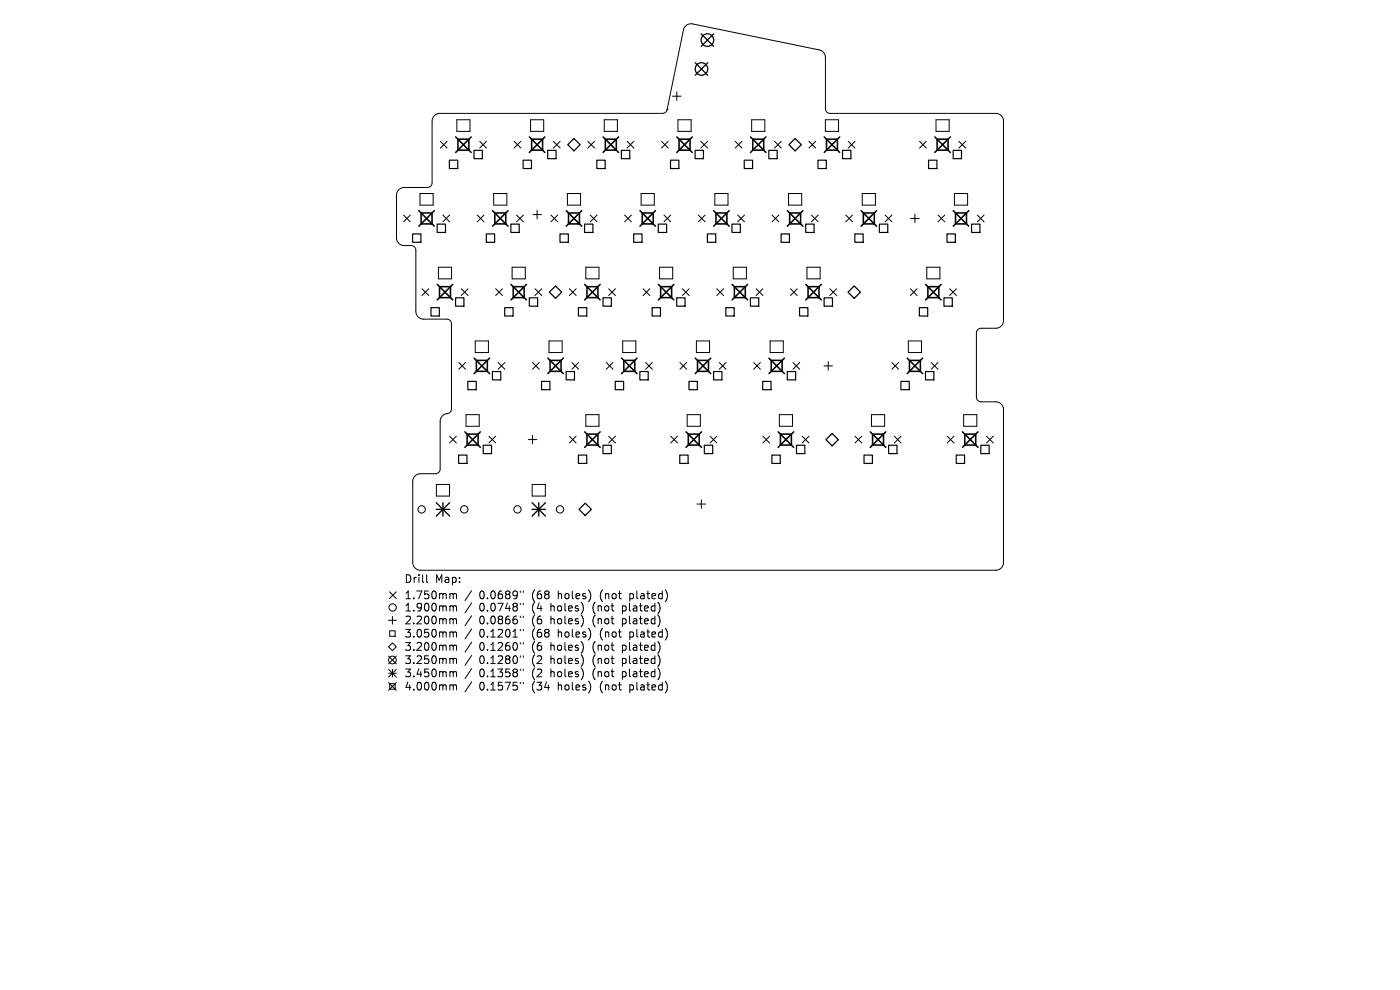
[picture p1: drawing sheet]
<svg xmlns="http://www.w3.org/2000/svg" width="297mm" height="210mm" viewBox="0 0 297 210" stroke-linecap="round" stroke-linejoin="round" font-family="sans-serif">
<defs><g id="words">
<g font-size="2.3">
<text x="85.7" y="123.9">Drill</text>
<text x="92.3" y="123.9">Map:</text>
<text x="85.7" y="127.3">1.750mm</text>
<text x="85.7" y="129.9">1.900mm</text>
<text x="101.7" y="127.3">0.0689&quot;</text>
<text x="101.7" y="129.9">0.0748&quot;</text>
<text x="113" y="127.3">(68</text>
<text x="113" y="129.9">(4</text>
<text x="117" y="129.9">holes)</text>
<text x="118.6" y="127.3">holes)</text>
<text x="126.1" y="129.9">(not</text>
<text x="127.7" y="127.3">(not</text>
<text x="132.5" y="129.9">plated)</text>
<text x="134.1" y="127.3">plated)</text>
<text x="85.7" y="132.7">2.200mm</text>
<text x="85.7" y="135.5">3.050mm</text>
<text x="101.7" y="132.7">0.0866&quot;</text>
<text x="101.7" y="135.5">0.1201&quot;</text>
<text x="113" y="132.7">(6</text>
<text x="113" y="135.5">(68</text>
<text x="117" y="132.7">holes)</text>
<text x="118.6" y="135.5">holes)</text>
<text x="126.1" y="132.7">(not</text>
<text x="127.7" y="135.5">(not</text>
<text x="132.5" y="132.7">plated)</text>
<text x="134.1" y="135.5">plated)</text>
<text x="85.7" y="138.3">3.200mm</text>
<text x="85.7" y="141.1">3.250mm</text>
<text x="85.7" y="143.9">3.450mm</text>
<text x="101.7" y="138.3">0.1260&quot;</text>
<text x="101.7" y="141.1">0.1280&quot;</text>
<text x="101.7" y="143.9">0.1358&quot;</text>
<text x="113" y="138.3">(6</text>
<text x="113" y="141.1">(2</text>
<text x="113" y="143.9">(2</text>
<text x="117" y="138.3">holes)</text>
<text x="117" y="141.1">holes)</text>
<text x="117" y="143.9">holes)</text>
<text x="126.1" y="138.3">(not</text>
<text x="126.1" y="141.1">(not</text>
<text x="126.1" y="143.9">(not</text>
<text x="132.5" y="138.3">plated)</text>
<text x="132.5" y="141.1">plated)</text>
<text x="132.5" y="143.9">plated)</text>
<text x="85.7" y="146.7">4.000mm</text>
<text x="101.7" y="146.7">0.1575&quot;</text>
<text x="113" y="146.7">(34</text>
<text x="118.6" y="146.7">holes)</text>
<text x="127.7" y="146.7">(not</text>
<text x="134.1" y="146.7">plated)</text>
</g>
</g></defs>
<g fill="none" stroke="#000" stroke-width=".21">
<path d="M143.6 19.5v1.8M92.1 24.5l.6-.3 .6-.1h47.3a.99 .99 0 0 0 .9-.8l3.5-17.1a1.64 1.64 0 0 1 1.9-1.1l26.9 5.5 .6 .3 .5 .5 .2 .7v11a.99 .99 0 0 0 1 1h35.3a1.64 1.64 0 0 1 1.5 1.6v42.4a1.64 1.64 0 0 1-1.7 1.5h-3.2a.99 .99 0 0 0-.9 1v13.7a.99 .99 0 0 0 1 .9h3.3a1.64 1.64 0 0 1 1.5 1.7v32.6a1.64 1.64 0 0 1-1.7 1.5h-122.1a1.64 1.64 0 0 1-1.5-1.7v-17.3a1.64 1.64 0 0 1 1.6-1.5h3.3a.99 .99 0 0 0 .9-1v-10.3a1.91 1.91 0 0 1 1.9-1.6l.3-.3 .2-.5v-18.2a.99 .99 0 0 0-1-.9h-5.1a1.64 1.64 0 0 1-1.5-1.6v-13.1a.99 .99 0 0 0-1-.9h-1.6a1.64 1.64 0 0 1-1.5-1.6v-9.2a1.64 1.64 0 0 1 1.6-1.5h5.1a.98 .98 0 0 0 .9-1v-13.1l.1-.7zM93.4 30l1.5 1.4M94.9 30l-1.5 1.4M96.9 25.4h2.8v2.5h-2.8zM101.8 30l1.4 1.4M103.2 30l-1.4 1.4M109.1 30l1.4 1.4M110.5 30l-1.4 1.4M112.6 25.4h2.7v2.5h-2.7zM117.4 30l1.4 1.4M118.8 30l-1.4 1.4"/>
<path d="M124.7 30l1.4 1.4M126.1 30l-1.4 1.4M128.2 25.4h2.8v2.5h-2.8zM133 30l1.5 1.4M134.5 30l-1.5 1.4M140.3 30l1.5 1.4M141.5 23.3h.1M141.8 30l-1.5 1.4M142.7 20.4h1.8M143.8 25.4h2.8v2.5h-2.8zM148.7 30l1.4 1.4M150.1 30l-1.4 1.4"/>
<path d="M156 30l1.4 1.4M157.4 30l-1.4 1.4M159.5 25.4h2.8v2.5h-2.8zM164.3 30l1.4 1.4M165.7 30l-1.4 1.4M171.6 30l1.4 1.4M173 30l-1.4 1.4M175.1 25.4h2.8v2.5h-2.8zM179.9 30l1.5 1.4M181.4 30l-1.5 1.4M195.1 30l1.4 1.4M196.5 30l-1.4 1.4"/>
<path d="M198.6 25.4h2.8v2.5h-2.8zM203.4 30l1.5 1.4M204.9 30l-1.5 1.4M85.6 45.6l1.4 1.5M87 45.6l-1.4 1.5M89.1 41.1h2.8v2.4h-2.8zM93 56.7h2.8v2.5h-2.8zM93.9 45.6l1.5 1.5M95.4 45.6l-1.5 1.5M101.2 45.6l1.5 1.5M102.7 45.6l-1.5 1.5M104.7 41.1h2.8v2.4h-2.8z"/>
<path d="M108.6 56.7h2.8v2.5h-2.8zM109.6 45.6l1.4 1.5M111 45.6l-1.4 1.5M113 45.5h1.8M113.9 44.6v1.8M116.9 45.6l1.4 1.5M118.3 45.6l-1.4 1.5M120.4 41.1h2.8v2.4h-2.8zM124.3 56.7h2.8v2.5h-2.8zM125.2 45.6l1.5 1.5M126.7 45.6l-1.5 1.5M132.5 45.6l1.5 1.5"/>
<path d="M134 45.6l-1.5 1.5M136 41.1h2.8v2.4h-2.8zM139.9 56.7h2.8v2.5h-2.8zM140.9 45.6l1.4 1.5M142.3 45.6l-1.4 1.5M148.2 45.6l1.4 1.5M149.6 45.6l-1.4 1.5M151.6 41.1h2.8v2.4h-2.8zM155.6 56.7h2.7v2.5h-2.7zM156.5 45.6l1.4 1.5M157.9 45.6l-1.4 1.5M163.8 45.6l1.4 1.5"/>
<path d="M165.2 45.6l-1.4 1.5M167.3 41.1h2.8v2.4h-2.8zM171.2 56.7h2.8v2.5h-2.8zM172.1 45.6l1.5 1.5M173.6 45.6l-1.5 1.5M179.4 45.6l1.5 1.5M180.9 45.6l-1.5 1.5M182.9 41.1h2.8v2.4h-2.8zM187.8 45.6l1.4 1.5M189.2 45.6l-1.4 1.5M193.2 46.3h1.8M194.1 45.4v1.8"/>
<path d="M196.6 56.7h2.8v2.5h-2.8zM199 45.6l1.4 1.5M200.4 45.6l-1.4 1.5M202.5 41.1h2.8v2.4h-2.8zM207.3 45.6l1.5 1.5M208.8 45.6l-1.5 1.5M89.5 61.3l1.5 1.4M91 61.3l-1.5 1.4M97.3 76.9l1.5 1.4M97.9 61.3l1.4 1.4M98.8 76.9l-1.5 1.4M99.3 61.3l-1.4 1.4"/>
<path d="M100.8 72.3h2.8v2.5h-2.8zM105.2 61.3l1.4 1.4M105.7 76.9l1.4 1.4M106.6 61.3l-1.4 1.4M107.1 76.9l-1.4 1.4M113 76.9l1.4 1.4M113.5 61.3l1.4 1.4M114.4 76.9l-1.4 1.4M114.9 61.3l-1.4 1.4M116.5 72.3h2.8v2.5h-2.8zM120.8 61.3l1.4 1.4M121.3 76.9l1.5 1.4"/>
<path d="M122.2 61.3l-1.4 1.4M122.8 76.9l-1.5 1.4M128.6 76.9l1.4 1.4M129.1 61.3l1.5 1.4M130 76.9l-1.4 1.4M130.6 61.3l-1.5 1.4M132.1 72.3h2.8v2.5h-2.8zM136.4 61.3l1.5 1.4M137 76.9l1.4 1.4M137.9 61.3l-1.5 1.4M138.4 76.9l-1.4 1.4M144.2 76.9l1.5 1.4"/>
<path d="M144.8 61.3l1.4 1.4M145.7 76.9l-1.5 1.4M146.2 61.3l-1.4 1.4M147.7 72.3h2.8v2.5h-2.8zM152.1 61.3l1.4 1.4M152.6 76.9l1.4 1.4M153.5 61.3l-1.4 1.4M154 76.9l-1.4 1.4M159.9 76.9l1.4 1.4M160.4 61.3l1.4 1.4M161.3 76.9l-1.4 1.4M161.8 61.3l-1.4 1.4"/>
<path d="M163.4 72.3h2.8v2.5h-2.8zM167.7 61.3l1.4 1.4M168.2 76.9l1.5 1.4M169.1 61.3l-1.4 1.4M169.7 76.9l-1.5 1.4M174.8 77.6h1.8M175.7 76.7v1.8M176 61.3l1.5 1.4M177.5 61.3l-1.5 1.4M189.2 76.9l1.4 1.4M190.6 76.9l-1.4 1.4M192.7 72.3h2.8v2.5h-2.8z"/>
<path d="M193.1 61.3l1.5 1.4M194.6 61.3l-1.5 1.4M197.5 76.9l1.5 1.4M199 76.9l-1.5 1.4M201.5 61.3l1.4 1.4M202.9 61.3l-1.4 1.4M95.4 92.5l1.4 1.5M96.8 92.5l-1.4 1.5M98.9 88h2.8v2.4h-2.8zM103.7 92.5l1.5 1.5M105.2 92.5l-1.5 1.5M112.1 93.2h1.8"/>
<path d="M113 92.3v1.9M120.8 92.5l1.4 1.5M122.2 92.5l-1.4 1.5M124.3 88h2.8v2.4h-2.8zM129.1 92.5l1.5 1.5M130.6 92.5l-1.5 1.5M142.3 92.5l1.4 1.5M143.7 92.5l-1.4 1.5M145.8 88h2.8v2.4h-2.8zM150.6 92.5l1.5 1.5M152.1 92.5l-1.5 1.5M161.8 92.5l1.5 1.5"/>
<path d="M163.3 92.5l-1.5 1.5M165.3 88h2.8v2.4h-2.8zM170.2 92.5l1.4 1.5M171.6 92.5l-1.4 1.5M181.4 92.5l1.4 1.5M182.8 92.5l-1.4 1.5M184.9 88h2.8v2.4h-2.8zM189.7 92.5l1.5 1.5M191.2 92.5l-1.5 1.5M200.9 92.5l1.5 1.5M202.4 92.5l-1.5 1.5M204.4 88h2.8v2.4h-2.8z"/>
<path d="M209.3 92.5l1.4 1.5M210.7 92.5l-1.4 1.5M92.6 102.8h2.8v2.4h-2.8zM112.9 102.8h2.8v2.4h-2.8zM147.9 106.9h1.8M148.8 106v1.8M82.4 131.6h1.7M82.4 139.2l1.7 1.6M82.6 125.5l1.5 1.5M82.7 133.8h1.1v1.2h-1.1zM83.3 136.4l.8 .8-.8 .8-.9-.8zM83.3 130.8v1.6"/>
<path d="M84.1 125.5l-1.5 1.5M84.1 139.2l-1.7 1.6M90.5 121.9v1.4l.3 .3M95.7 125.9l.4 .3M95.7 128.5l.4 .3M95.7 131.2l.4 .3M95.7 134l.4 .3M95.7 136.9l.4 .2M95.7 139.7l.4 .2M96.1 126.2l.3-.3 .4 .1 .1 1M96.1 126.2v.8M96.1 128.8v.8"/>
<path d="M96.1 131.5v.8M96.1 134.3v.8M96.1 137.1v.9M96.1 139.9v.9M96.1 128.8l.3-.3 .4 .1 .1 1M96.1 131.5l.3-.3 .4 .1 .1 1M96.1 134.3l.3-.3 .4 .1 .1 1M96.1 137.1l.3-.2h.4l.1 1.1M96.1 139.9l.3-.2h.4l.1 1.1M100.1 125.3l-1.4 2.1M100.1 127.9l-1.4 2.1M100.1 130.6l-1.4 2.1"/>
<path d="M100.1 133.4l-1.4 2.1M100.1 136.2l-1.4 2.1M100.1 139l-1.4 2.1M110.4 125.4v.3M110.4 128v.3M110.4 130.7v.3M110.4 133.5v.3M110.4 136.3v.3M110.4 139.1v.3M111 125.4v.3M111 128v.3M111 130.7v.3"/>
<path d="M111 133.5v.3M111 136.3v.3M111 139.1v.3M82.4 142l1.7 1.6M82.4 142.8h1.7M82.4 144.8l1.7 1.6M82.7 145h1.1v1.2h-1.1zM83.3 142v1.6M84.1 142l-1.7 1.6M84.1 144.8l-1.7 1.6M95.7 142.5l.4 .2M95.7 145.3l.4 .2"/>
<path d="M96.1 142.7v.9M96.1 145.5v.9M96.1 142.7l.3-.2h.4l.1 1.1M96.1 145.5l.3-.2 .4 .1 .1 1M100.1 141.8l-1.4 2.2M100.1 144.7l-1.4 2.1M110.4 141.9v.3M110.4 144.7v.3M111 141.9v.3M111 144.7v.3"/>
<circle cx="89.4" cy="108.1" r=".78"/>
<circle cx="98.5" cy="108.1" r=".78"/>
<circle cx="109.8" cy="108.1" r=".78"/>
<circle cx="118.8" cy="108.1" r=".78"/>
<circle cx="83.3" cy="128.9" r=".78"/>
<circle cx="83.3" cy="140" r=".82"/>
</g>
<g fill="none" stroke="#000" stroke-width=".25">
<path d="M95.3 34h1.8v1.8h-1.8zM100.6 31.9h1.7v1.8h-1.7zM111 34h1.7v1.8h-1.7zM116.2 31.9h1.8v1.8h-1.8zM126.6 34h1.8v1.8h-1.8zM131.8 31.9h1.8v1.8h-1.8zM142.2 34h1.8v1.8h-1.8zM147.5 31.9h1.7v1.8h-1.7zM157.9 34h1.8v1.8h-1.8zM163.1 31.9h1.8v1.8h-1.8zM173.5 34h1.8v1.8h-1.8zM178.7 31.9h1.8v1.8h-1.8z"/>
<path d="M197 34h1.8v1.8h-1.8zM202.2 31.9h1.8v1.8h-1.8zM87.5 49.6h1.8v1.8h-1.8zM92.7 47.5h1.8v1.8h-1.8zM103.2 49.6h1.7v1.8h-1.7zM108.4 47.5h1.7v1.8h-1.7zM118.8 49.6h1.8v1.8h-1.8zM124 47.5h1.8v1.8h-1.8zM134.4 49.6h1.8v1.8h-1.8zM139.6 47.5h1.8v1.8h-1.8zM150.1 49.6h1.7v1.8h-1.7zM155.3 47.5h1.8v1.8h-1.8z"/>
<path d="M165.7 49.6h1.8v1.8h-1.8zM170.9 47.5h1.8v1.8h-1.8zM181.3 49.6h1.8v1.8h-1.8zM186.6 47.5h1.7v1.8h-1.7zM200.9 49.6h1.8v1.8h-1.8zM206.1 47.5h1.8v1.8h-1.8zM91.4 65.3h1.8v1.7h-1.8zM96.6 63.2h1.8v1.7h-1.8zM104.5 78.8h1.7v1.8h-1.7zM107.1 65.3h1.7v1.7h-1.7zM112.3 63.2h1.8v1.7h-1.8zM120.1 78.8h1.8v1.8h-1.8z"/>
<path d="M122.7 65.3h1.8v1.7h-1.8zM127.9 63.2h1.8v1.7h-1.8zM135.7 78.8h1.8v1.8h-1.8zM138.3 65.3h1.8v1.7h-1.8zM143.6 63.2h1.7v1.7h-1.7zM151.4 78.8h1.7v1.8h-1.7zM154 65.3h1.8v1.7h-1.8zM159.2 63.2h1.8v1.7h-1.8zM167 78.8h1.8v1.8h-1.8zM169.6 65.3h1.8v1.7h-1.8zM174.8 63.2h1.8v1.7h-1.8zM195 65.3h1.8v1.7h-1.8z"/>
<path d="M196.3 78.8h1.8v1.8h-1.8zM200.3 63.2h1.7v1.7h-1.7zM97.3 96.5h1.8v1.8h-1.8zM99.3 80.9h1.7v1.8h-1.7zM102.5 94.5h1.8v1.7h-1.8zM114.9 80.9h1.8v1.8h-1.8zM122.7 96.5h1.8v1.8h-1.8zM127.9 94.5h1.8v1.7h-1.8zM130.5 80.9h1.8v1.8h-1.8zM144.2 96.5h1.8v1.8h-1.8zM146.2 80.9h1.7v1.8h-1.7zM149.4 94.5h1.8v1.7h-1.8z"/>
<path d="M161.8 80.9h1.8v1.8h-1.8zM163.8 96.5h1.7v1.8h-1.7zM169 94.5h1.7v1.7h-1.7zM183.3 96.5h1.8v1.8h-1.8zM188.5 94.5h1.8v1.7h-1.8zM191.1 80.9h1.8v1.8h-1.8zM202.9 96.5h1.7v1.8h-1.7zM208.1 94.5h1.7v1.7h-1.7z"/>
</g>
<path d="M120.4 30.7l1.4-1.3 1.3 1.3-1.3 1.3zM167.4 30.7l1.3-1.3 1.3 1.3-1.3 1.3zM117.9 60.7l1.3 1.3-1.3 1.3-1.4-1.3zM179.9 62l1.3-1.3 1.3 1.3-1.3 1.3zM175.2 93.3l1.3-1.3 1.3 1.3-1.3 1.3zM122.8 108.1l1.3-1.4 1.4 1.4-1.4 1.3z" fill="none" stroke="#000" stroke-width=".26"/>
<g fill="none" stroke="#000" stroke-width=".27">
<path d="M147.5 13.3l2.7 2.7M148.7 7.2l2.7 2.6M150.2 13.3l-2.7 2.7M151.4 7.2l-2.7 2.6"/>
<circle cx="148.8" cy="14.6" r="1.33"/>
<circle cx="150.1" cy="8.5" r="1.33"/>
</g>
<path d="M92.6 106.6l2.8 2.9M92.6 108.1h2.8M94 106.6v2.9M95.4 106.6l-2.8 2.9M112.9 108.1h2.8M112.9 106.6l2.8 2.9M114.3 106.6v2.9M115.7 106.6l-2.8 2.9" fill="none" stroke="#000" stroke-width=".28"/>
<g fill="none" stroke="#000" stroke-width=".33">
<path d="M96.7 29.1l3.3 3.2M97.1 29.5h2.4v2.4h-2.4zM100 29.1l-3.3 3.2M112.3 29.1l3.3 3.2M112.8 29.5h2.3v2.4h-2.3zM115.6 29.1l-3.3 3.2M127.9 29.1l3.3 3.2M128.4 29.5h2.3v2.4h-2.3zM131.2 29.1l-3.3 3.2M143.6 29.1l3.3 3.2M144.1 29.5h2.3v2.4h-2.3zM146.9 29.1l-3.3 3.2"/>
<path d="M159.2 29.1l3.3 3.2M159.7 29.5h2.3v2.4h-2.3zM162.5 29.1l-3.3 3.2M174.9 29.1l3.2 3.2M175.3 29.5h2.4v2.4h-2.4zM178.1 29.1l-3.2 3.2M198.3 29.1l3.3 3.2M198.8 29.5h2.3v2.4h-2.3zM201.6 29.1l-3.3 3.2M88.9 44.7l3.2 3.3M89.3 45.2h2.4v2.3h-2.4zM92.1 44.7l-3.2 3.3"/>
<path d="M104.5 44.7l3.3 3.3M105 45.2h2.3v2.3h-2.3zM107.8 44.7l-3.3 3.3M120.1 44.7l3.3 3.3M120.6 45.2h2.3v2.3h-2.3zM123.4 44.7l-3.3 3.3M135.8 44.7l3.2 3.3M136.2 45.2h2.4v2.3h-2.4zM139 44.7l-3.2 3.3M151.4 44.7l3.3 3.3M151.9 45.2h2.3v2.3h-2.3zM154.7 44.7l-3.3 3.3"/>
<path d="M167 44.7l3.3 3.3M167.5 45.2h2.3v2.3h-2.3zM170.3 44.7l-3.3 3.3M182.7 44.7l3.3 3.3M183.2 45.2h2.3v2.3h-2.3zM186 44.7l-3.3 3.3M202.2 44.7l3.3 3.3M202.7 45.2h2.3v2.3h-2.3zM205.5 44.7l-3.3 3.3M92.8 60.3l3.2 3.3M93.2 60.8h2.4v2.3h-2.4zM96 60.3l-3.2 3.3"/>
<path d="M100.6 76l3.3 3.3M101.1 76.5h2.3v2.3h-2.3zM103.9 76l-3.3 3.3M108.4 60.3l3.3 3.3M108.9 60.8h2.3v2.3h-2.3zM111.7 60.3l-3.3 3.3M116.2 76l3.3 3.3M116.7 76.5h2.3v2.3h-2.3zM119.5 76l-3.3 3.3M124 60.3l3.3 3.3M124.5 60.8h2.3v2.3h-2.3zM127.3 60.3l-3.3 3.3"/>
<path d="M131.9 76l3.2 3.3M132.3 76.5h2.4v2.3h-2.4zM135.1 76l-3.2 3.3M139.7 60.3l3.3 3.3M140.2 60.8h2.3v2.3h-2.3zM143 60.3l-3.3 3.3M147.5 76l3.3 3.3M148 76.5h2.3v2.3h-2.3zM150.8 76l-3.3 3.3M155.3 60.3l3.3 3.3M155.8 60.8h2.3v2.3h-2.3zM158.6 60.3l-3.3 3.3"/>
<path d="M163.1 76l3.3 3.3M163.6 76.5h2.3v2.3h-2.3zM166.4 76l-3.3 3.3M170.9 60.3l3.3 3.3M171.4 60.8h2.4v2.3h-2.4zM174.2 60.3l-3.3 3.3M192.5 76l3.2 3.3M192.9 76.5h2.4v2.3h-2.4zM195.7 76l-3.2 3.3M196.4 60.3l3.2 3.3M196.8 60.8h2.4v2.3h-2.4zM199.6 60.3l-3.2 3.3"/>
<path d="M98.6 91.6l3.3 3.3M99.1 92.1h2.3v2.3h-2.3zM101.9 91.6l-3.3 3.3M124 91.6l3.3 3.3M124.5 92.1h2.3v2.3h-2.3zM127.3 91.6l-3.3 3.3M145.5 91.6l3.3 3.3M146 92.1h2.3v2.3h-2.3zM148.8 91.6l-3.3 3.3M165.1 91.6l3.3 3.3M165.6 92.1h2.3v2.3h-2.3zM168.4 91.6l-3.3 3.3"/>
<path d="M184.6 91.6l3.3 3.3M185.1 92.1h2.3v2.3h-2.3zM187.9 91.6l-3.3 3.3M204.2 91.6l3.3 3.3M204.7 92.1h2.3v2.3h-2.3zM207.5 91.6l-3.3 3.3"/>
</g>
<use href="#words"/>
</svg>
